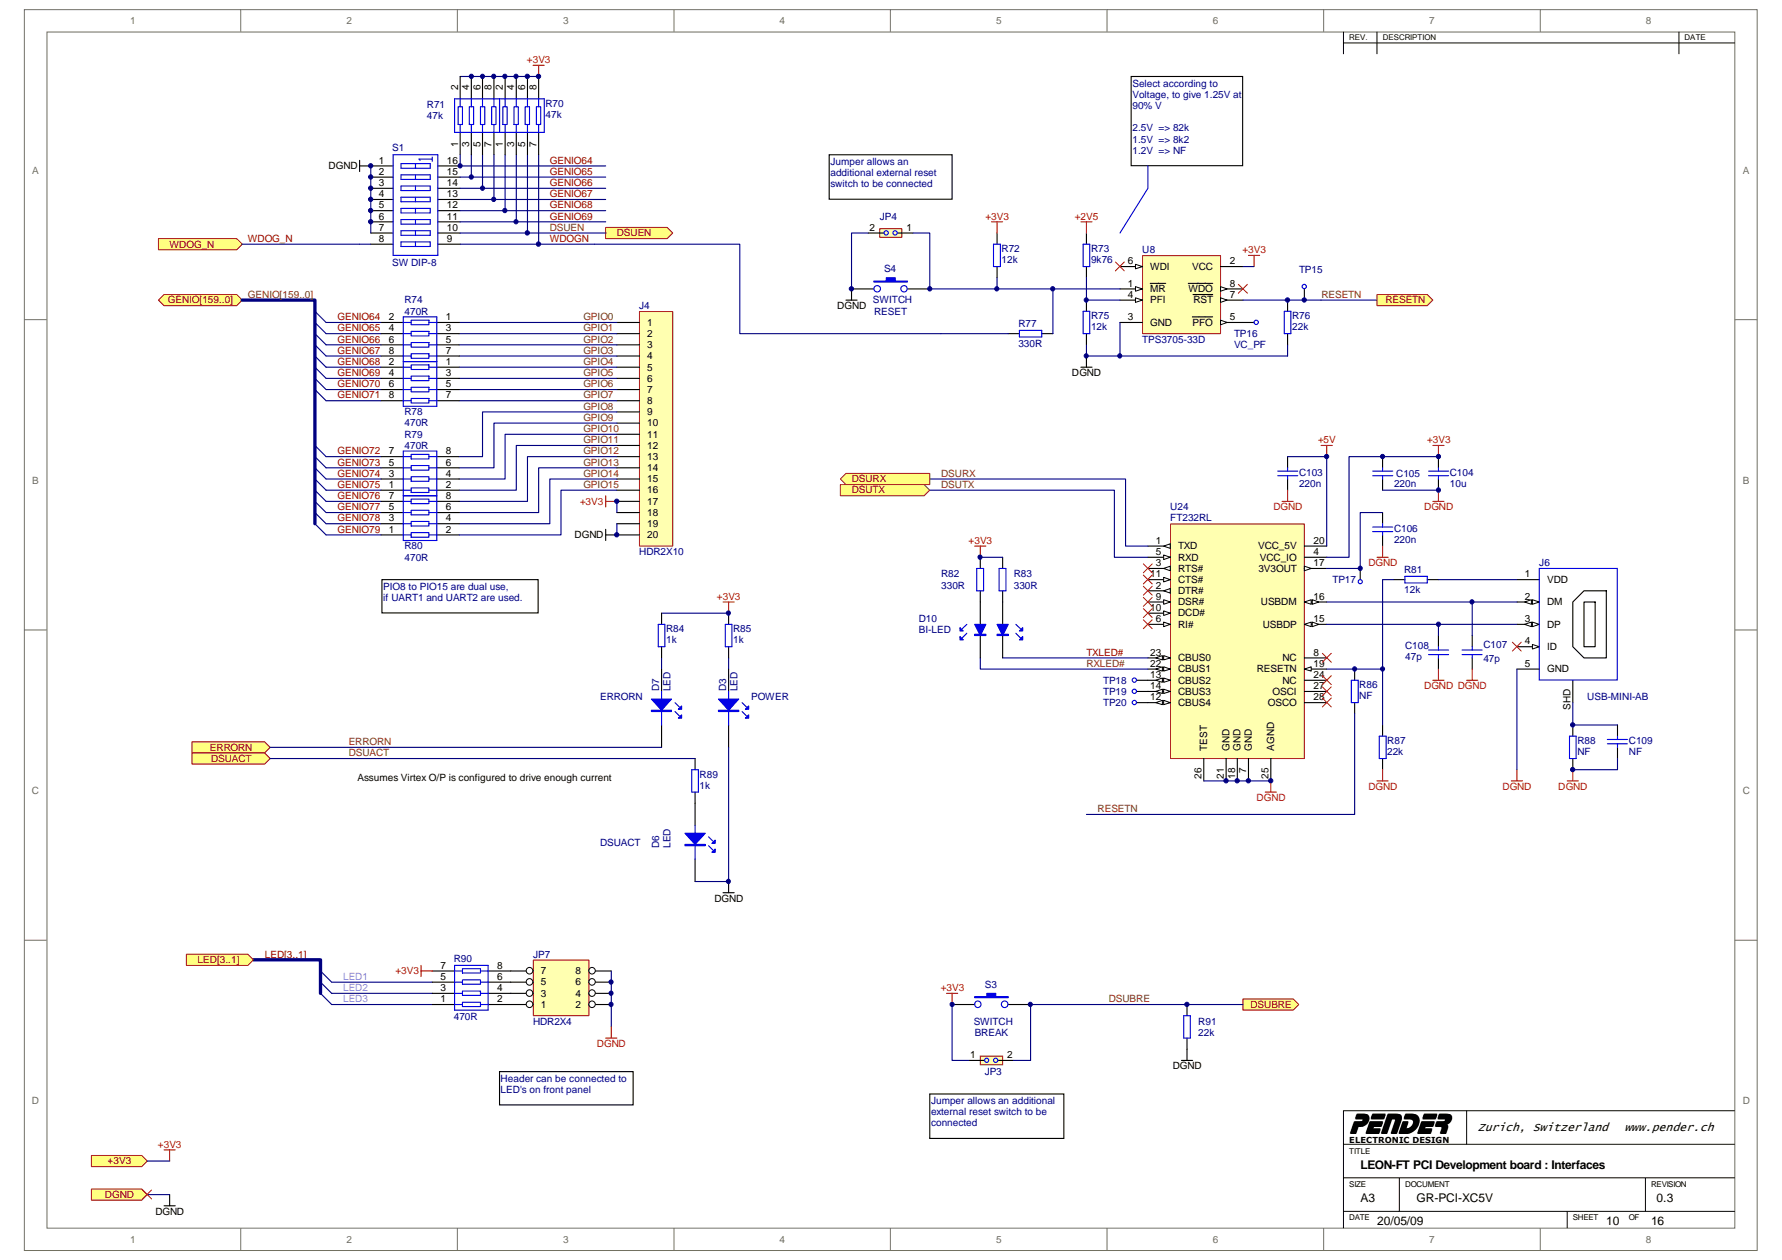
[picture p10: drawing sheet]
<svg xmlns="http://www.w3.org/2000/svg" width="297mm" height="210mm" viewBox="0 0 297 210" stroke-linecap="round" stroke-linejoin="round" font-family="sans-serif">
<defs><g id="words">
<text font-size="5" x="225" y="188.8">PENDER</text>
<g font-size="2">
<text x="246.3" y="188.4">Zurich, Switzerland</text>
<text x="270.8" y="188.4">www.pender.ch</text>
<text x="226.8" y="194.8">LEON-FT PCI Development board : Interfaces</text>
<text x="226.8" y="200.3">A3</text>
<text x="236.1" y="200.3">GR-PCI-XC5V</text>
<text x="276.1" y="200.3">0.3</text>
<text x="229.6" y="204">20/05/09</text>
<text x="267.8" y="204">10</text>
<text x="275.2" y="204">16</text>
</g>
<g font-size="1.7" fill="#706f64">
<text x="21.7" y="4">1</text>
<text x="57.7" y="4">2</text>
<text x="93.8" y="4">3</text>
<text x="130" y="4">4</text>
<text x="166.1" y="4">5</text>
<text x="202.1" y="4">6</text>
<text x="238.2" y="4">7</text>
<text x="274.4" y="4">8</text>
<text x="5.4" y="28.9">A</text>
<text x="290.5" y="28.9">A</text>
<text x="5.4" y="80.6">B</text>
<text x="290.5" y="80.6">B</text>
<text x="5.3" y="132.2">C</text>
<text x="290.5" y="132.2">C</text>
<text x="5.3" y="183.9">D</text>
<text x="290.5" y="183.9">D</text>
<text x="21.7" y="207">1</text>
<text x="57.7" y="207">2</text>
<text x="93.8" y="207">3</text>
<text x="130" y="207">4</text>
<text x="166.1" y="207">5</text>
<text x="202.1" y="207">6</text>
<text x="238.2" y="207">7</text>
<text x="274.4" y="207">8</text>
</g>
<g font-size="1.7" fill="#f00">
<text x="87.8" y="10.5">+3V3</text>
<text x="164.3" y="36.6">+3V3</text>
<text x="179.2" y="36.6">+2V5</text>
<text x="207.1" y="42.2">+3V3</text>
<text x="219.7" y="73.8">+5V</text>
<text x="237.9" y="73.8">+3V3</text>
<text x="96.7" y="84.1">+3V3</text>
<text x="212.3" y="85">DGND</text>
<text x="237.4" y="85">DGND</text>
<text x="161.5" y="90.6">+3V3</text>
<text x="228.1" y="94.3">DGND</text>
<text x="119.5" y="99.9">+3V3</text>
<text x="237.4" y="114.8">DGND DGND</text>
<text x="228.1" y="131.6">DGND</text>
<text x="250.4" y="131.6">DGND</text>
<text x="259.8" y="131.6">DGND</text>
<text x="209.5" y="133.4">DGND</text>
<text x="65.9" y="162.3">+3V3</text>
<text x="156.8" y="165.1">+3V3</text>
<text x="99.5" y="174.4">DGND</text>
<text x="26.3" y="191.2">+3V3</text>
</g>
<g font-size="1.7" fill="#000080">
<text x="71.2" y="17.9">R71</text>
<text x="90.9" y="17.8">R70</text>
<text x="188.8" y="14.4">Select according to</text>
<text x="188.8" y="16.3">Voltage, to give 1.25V at</text>
<text x="71.2" y="19.8">47k</text>
<text x="90.9" y="19.6">47k</text>
<text x="188.8" y="18.2">90% V</text>
<text x="188.8" y="21.9">2.5V =&gt; 82k</text>
<text x="188.8" y="23.7">1.5V =&gt; 8k2</text>
<text x="65.4" y="25.2">S1</text>
<text x="138.4" y="27.5">Jumper allows an</text>
<text x="138.4" y="29.3">additional external reset</text>
<text x="188.8" y="25.6">1.2V =&gt; NF</text>
<text x="138.4" y="31.2">switch to be connected</text>
<text x="146.6" y="36.6">JP4</text>
<text x="167" y="42">R72</text>
<text x="181.9" y="42">R73</text>
<text x="65.4" y="44.2">SW DIP-8</text>
<text x="147.4" y="45.3">S4</text>
<text x="167" y="43.9">12k</text>
<text x="181.9" y="43.9">9k76</text>
<text x="190.4" y="42.2">U8</text>
<text x="216.5" y="45.6">TP15</text>
<text x="67.4" y="50.5">R74</text>
<text x="67.4" y="52.4">470R</text>
<text x="106.5" y="51.5">J4</text>
<text x="145.5" y="50.5">SWITCH</text>
<text x="145.7" y="52.4">RESET</text>
<text x="181.9" y="53.2">R75</text>
<text x="215.4" y="53.2">R76</text>
<text x="169.8" y="54.5">R77</text>
<text x="169.8" y="57.8">330R</text>
<text x="181.9" y="55">12k</text>
<text x="190.4" y="57.1">TPS3705-33D</text>
<text x="205.7" y="56.1">TP16</text>
<text x="205.7" y="58">VC_PF</text>
<text x="215.4" y="55">22k</text>
<text x="67.4" y="69.2">R78</text>
<text x="67.4" y="71">470R</text>
<text x="67.4" y="72.9">R79</text>
<text x="67.4" y="74.8">470R</text>
<text x="216.5" y="79.2">C103</text>
<text x="216.5" y="81.1">220n</text>
<text x="232.4" y="81.1">220n</text>
<text x="232.7" y="79.4">C105</text>
<text x="241.7" y="79.2">C104</text>
<text x="241.7" y="81.1">10u</text>
<text x="195.1" y="85">U24</text>
<text x="195.1" y="86.9">FT232RL</text>
<text x="232.4" y="88.6">C106</text>
<text x="67.4" y="91.5">R80</text>
<text x="67.4" y="93.4">470R</text>
<text x="106.5" y="92.5">HDR2X10</text>
<text x="232.4" y="90.4">220n</text>
<text x="234.1" y="95.5">R81</text>
<text x="256.6" y="94.3">J6</text>
<text x="63.9" y="98.3">PIO8 to PIO15 are dual use,</text>
<text x="63.9" y="100.1">if UART1 and UART2 are used.</text>
<text x="156.9" y="96.2">R82</text>
<text x="156.9" y="98">330R</text>
<text x="169" y="96.2">R83</text>
<text x="169" y="98">330R</text>
<text x="222.1" y="97.1">TP17</text>
<text x="234.1" y="98.8">12k</text>
<text x="111" y="105.3">R84</text>
<text x="111" y="107.2">1k</text>
<text x="122.2" y="105.3">R85</text>
<text x="122.2" y="107.2">1k</text>
<text x="153.2" y="103.6">D10</text>
<text x="153.2" y="105.5">BI-LED</text>
<text x="247.3" y="107.9">C107</text>
<text x="183.9" y="113.9">TP18</text>
<text x="234.2" y="108.1">C108</text>
<text x="234.2" y="110">47p</text>
<text x="247.3" y="110.4">47p</text>
<text x="100" y="116.7">ERRORN</text>
<text x="109.9" y="115.2" transform="rotate(-90 109.9 115.2)">D7</text>
<text x="111.8" y="115.2" transform="rotate(-90 111.8 115.2)">LED</text>
<text x="121.1" y="115.2" transform="rotate(-90 121.1 115.2)">D3</text>
<text x="122.9" y="115.2" transform="rotate(-90 122.9 115.2)">LED</text>
<text x="125.2" y="116.7">POWER</text>
<text x="183.9" y="115.7">TP19</text>
<text x="183.9" y="117.6">TP20</text>
<text x="226.6" y="114.6">R86</text>
<text x="226.6" y="116.5">NF</text>
<text x="264.6" y="116.7">USB-MINI-AB</text>
<text x="231.2" y="124">R87</text>
<text x="231.2" y="125.8">22k</text>
<text x="262.9" y="124">R88</text>
<text x="262.9" y="125.8">NF</text>
<text x="271.5" y="124">C109</text>
<text x="271.5" y="125.8">NF</text>
<text x="116.6" y="129.5">R89</text>
<text x="116.6" y="131.4">1k</text>
<text x="100" y="140.9">DSUACT</text>
<text x="109.9" y="141.3" transform="rotate(-90 109.9 141.3)">D6</text>
<text x="111.8" y="141.3" transform="rotate(-90 111.8 141.3)">LED</text>
<text x="75.6" y="160.3">R90</text>
<text x="88.9" y="159.5">JP7</text>
<text x="164.2" y="164.5">S3</text>
<text x="75.6" y="169.9">470R</text>
<text x="88.9" y="170.7">HDR2X4</text>
<text x="162.3" y="170.7">SWITCH</text>
<text x="162.5" y="172.6">BREAK</text>
<text x="199.7" y="170.7">R91</text>
<text x="199.7" y="172.6">22k</text>
<text x="164.2" y="179.1">JP3</text>
<text x="83.4" y="180.2">Header can be connected to</text>
<text x="83.4" y="182">LED's on front panel</text>
<text x="155.2" y="183.9">Jumper allows an additional</text>
<text x="155.2" y="185.8">external reset switch to be</text>
<text x="155.2" y="187.6">connected</text>
</g>
<g font-size="1.7">
<text x="76.4" y="15" transform="rotate(-90 76.4 15)">2</text>
<text x="78.2" y="15" transform="rotate(-90 78.2 15)">4</text>
<text x="80.1" y="15" transform="rotate(-90 80.1 15)">6</text>
<text x="82" y="15" transform="rotate(-90 82 15)">8</text>
<text x="83.8" y="15" transform="rotate(-90 83.8 15)">2</text>
<text x="85.7" y="15" transform="rotate(-90 85.7 15)">4</text>
<text x="87.5" y="15" transform="rotate(-90 87.5 15)">6</text>
<text x="89.4" y="15" transform="rotate(-90 89.4 15)">8</text>
<text x="54.8" y="28.2">DGND</text>
<text x="63.2" y="27.3">1</text>
<text x="63.2" y="29.1">2</text>
<text x="74.5" y="27.3">16</text>
<text x="74.5" y="29.1">15</text>
<text x="76.4" y="24.5" transform="rotate(-90 76.4 24.5)">1</text>
<text x="78.2" y="24.5" transform="rotate(-90 78.2 24.5)">3</text>
<text x="80.1" y="24.5" transform="rotate(-90 80.1 24.5)">5</text>
<text x="82" y="24.5" transform="rotate(-90 82 24.5)">7</text>
<text x="83.8" y="24.5" transform="rotate(-90 83.8 24.5)">1</text>
<text x="85.7" y="24.5" transform="rotate(-90 85.7 24.5)">3</text>
<text x="87.5" y="24.5" transform="rotate(-90 87.5 24.5)">5</text>
<text x="89.4" y="24.5" transform="rotate(-90 89.4 24.5)">7</text>
<text x="63.2" y="31">3</text>
<text x="63.2" y="32.9">4</text>
<text x="63.2" y="34.7">5</text>
<text x="74.5" y="31">14</text>
<text x="74.5" y="32.9">13</text>
<text x="74.5" y="34.7">12</text>
<text x="63.2" y="36.6">6</text>
<text x="63.2" y="38.4">7</text>
<text x="63.2" y="40.3">8</text>
<text x="74.5" y="36.6">11</text>
<text x="74.5" y="38.4">10</text>
<text x="74.5" y="40.3">9</text>
<text x="144.9" y="38.4">2</text>
<text x="151.1" y="38.4">1</text>
<text x="188" y="47.8">1</text>
<text x="188" y="44">6</text>
<text x="191.7" y="45">WDI</text>
<text x="198.7" y="45">VCC</text>
<text x="205" y="44">2</text>
<text x="205" y="47.8">8</text>
<text x="64.8" y="53.3">2</text>
<text x="74.3" y="53.3">1</text>
<text x="139.6" y="51.5">DGND</text>
<text x="188" y="53.3">3</text>
<text x="188" y="49.6">4</text>
<text x="191.7" y="48.7">MR</text>
<text x="191.7" y="50.5">PFI</text>
<text x="198.1" y="48.7">WDO</text>
<text x="198.9" y="50.5">RST</text>
<text x="205" y="53.3">5</text>
<text x="205" y="49.6">7</text>
<text x="64.8" y="55.2">4</text>
<text x="64.8" y="57.1">6</text>
<text x="64.8" y="58.9">8</text>
<text x="74.3" y="55.2">3</text>
<text x="74.3" y="57.1">5</text>
<text x="74.3" y="58.9">7</text>
<text x="107.9" y="54.3">1</text>
<text x="107.9" y="56.1">2</text>
<text x="107.9" y="58">3</text>
<text x="107.9" y="59.9">4</text>
<text x="191.7" y="54.3">GND</text>
<text x="198.8" y="54.3">PFO</text>
<text x="64.8" y="60.8">2</text>
<text x="64.8" y="62.7">4</text>
<text x="64.8" y="64.5">6</text>
<text x="74.3" y="60.8">1</text>
<text x="74.3" y="62.7">3</text>
<text x="74.3" y="64.5">5</text>
<text x="107.9" y="61.7">5</text>
<text x="107.9" y="63.6">6</text>
<text x="107.9" y="65.4">7</text>
<text x="178.7" y="62.7">DGND</text>
<text x="64.8" y="66.4">8</text>
<text x="74.3" y="66.4">7</text>
<text x="107.9" y="67.3">8</text>
<text x="107.9" y="69.2">9</text>
<text x="107.9" y="71">10</text>
<text x="64.8" y="77.6">5</text>
<text x="64.8" y="75.7">7</text>
<text x="74.3" y="77.6">6</text>
<text x="74.3" y="75.7">8</text>
<text x="107.9" y="72.9">11</text>
<text x="107.9" y="74.8">12</text>
<text x="107.9" y="76.6">13</text>
<text x="64.8" y="81.3">1</text>
<text x="64.8" y="79.4">3</text>
<text x="64.8" y="83.1">7</text>
<text x="74.3" y="81.3">2</text>
<text x="74.3" y="79.4">4</text>
<text x="74.3" y="83.1">8</text>
<text x="107.9" y="78.5">14</text>
<text x="107.9" y="80.3">15</text>
<text x="107.9" y="82.2">16</text>
<text x="64.8" y="88.7">1</text>
<text x="64.8" y="86.9">3</text>
<text x="64.8" y="85">5</text>
<text x="74.3" y="88.7">2</text>
<text x="74.3" y="86.9">4</text>
<text x="74.3" y="85">6</text>
<text x="95.8" y="89.7">DGND</text>
<text x="107.9" y="84.1">17</text>
<text x="107.9" y="85.9">18</text>
<text x="107.9" y="87.8">19</text>
<text x="107.9" y="89.7">20</text>
<text x="192.7" y="92.5">5</text>
<text x="192.7" y="90.6">1</text>
<text x="192.7" y="94.3">3</text>
<text x="196.4" y="93.4">RXD</text>
<text x="196.4" y="91.5">TXD</text>
<text x="196.4" y="95.2">RTS#</text>
<text x="209.7" y="91.5">VCC_5V</text>
<text x="209.8" y="95.2">3V3OUT</text>
<text x="210" y="93.4">VCC_IO</text>
<text x="218.9" y="92.5">4</text>
<text x="218.9" y="90.6">20</text>
<text x="218.9" y="94.3">17</text>
<text x="191.7" y="96.2">11</text>
<text x="191.7" y="101.8">10</text>
<text x="192.7" y="99.9">9</text>
<text x="192.7" y="98">2</text>
<text x="196.4" y="97.1">CTS#</text>
<text x="196.4" y="100.8">DSR#</text>
<text x="196.4" y="99">DTR#</text>
<text x="210.2" y="100.8">USBDM</text>
<text x="218.9" y="99.9">16</text>
<text x="254.2" y="96.2">1</text>
<text x="254.2" y="99.9">2</text>
<text x="257.9" y="97.1">VDD</text>
<text x="257.9" y="100.8">DM</text>
<text x="192.7" y="103.6">6</text>
<text x="196.4" y="104.6">RI#</text>
<text x="196.4" y="102.7">DCD#</text>
<text x="210.5" y="104.6">USBDP</text>
<text x="218.9" y="103.6">15</text>
<text x="254.2" y="103.6">3</text>
<text x="254.2" y="107.4">4</text>
<text x="257.9" y="104.6">DP</text>
<text x="191.7" y="109.2">23</text>
<text x="191.7" y="111.1">22</text>
<text x="191.7" y="112.9">13</text>
<text x="196.4" y="110.2">CBUS0</text>
<text x="196.4" y="112">CBUS1</text>
<text x="196.4" y="113.9">CBUS2</text>
<text x="209.5" y="112">RESETN</text>
<text x="213.8" y="110.2">NC</text>
<text x="213.8" y="113.9">NC</text>
<text x="218.9" y="111.1">19</text>
<text x="218.9" y="109.2">8</text>
<text x="218.9" y="112.9">24</text>
<text x="254.2" y="111.1">5</text>
<text x="257.9" y="108.3">ID</text>
<text x="257.9" y="112">GND</text>
<text x="191.7" y="114.8">14</text>
<text x="191.7" y="116.7">12</text>
<text x="196.4" y="115.7">CBUS3</text>
<text x="196.4" y="117.6">CBUS4</text>
<text x="211.3" y="117.6">OSCO</text>
<text x="212.1" y="115.7">OSCI</text>
<text x="218.9" y="114.8">27</text>
<text x="218.9" y="116.7">28</text>
<text x="261.8" y="118.3" transform="rotate(-90 261.8 118.3)">SHD</text>
<text x="201.2" y="125.1" transform="rotate(-90 201.2 125.1)">TEST</text>
<text x="204.9" y="125.1" transform="rotate(-90 204.9 125.1)">GND</text>
<text x="206.8" y="125.1" transform="rotate(-90 206.8 125.1)">GND</text>
<text x="208.7" y="125.1" transform="rotate(-90 208.7 125.1)">GND</text>
<text x="212.4" y="125.1" transform="rotate(-90 212.4 125.1)">AGND</text>
<text x="59.6" y="130.1">Assumes Virtex O/P is configured to drive enough current</text>
<text x="200.3" y="129.7" transform="rotate(-90 200.3 129.7)">26</text>
<text x="204" y="129.7" transform="rotate(-90 204 129.7)">21</text>
<text x="205.9" y="129.7" transform="rotate(-90 205.9 129.7)">18</text>
<text x="207.7" y="128.8" transform="rotate(-90 207.7 128.8)">7</text>
<text x="211.5" y="129.7" transform="rotate(-90 211.5 129.7)">25</text>
<text x="119.1" y="150.2">DGND</text>
<text x="73.4" y="161.4">7</text>
<text x="82.9" y="161.4">8</text>
<text x="73.4" y="167">1</text>
<text x="73.4" y="165.1">3</text>
<text x="73.4" y="163.2">5</text>
<text x="82.9" y="167">2</text>
<text x="82.9" y="165.1">4</text>
<text x="82.9" y="163.2">6</text>
<text x="90.2" y="167.9">1</text>
<text x="90.2" y="166">3</text>
<text x="90.2" y="164.2">5</text>
<text x="90.2" y="162.3">7</text>
<text x="95.9" y="167.9">2</text>
<text x="95.9" y="166">4</text>
<text x="95.9" y="164.2">6</text>
<text x="95.9" y="162.3">8</text>
<text x="161.7" y="176.3">1</text>
<text x="167.9" y="176.3">2</text>
<text x="195.5" y="178.1">DGND</text>
<text x="25.9" y="202.4">DGND</text>
</g>
<g font-size="1.7" fill="#800000">
<text x="91.6" y="27.3">GENIO64</text>
<text x="91.6" y="29.1">GENIO65</text>
<text x="91.6" y="31">GENIO66</text>
<text x="91.6" y="32.9">GENIO67</text>
<text x="91.6" y="34.7">GENIO68</text>
<text x="28.3" y="41.2">WDOG_N</text>
<text x="41.3" y="40.3">WDOG_N</text>
<text x="91.6" y="40.3">WDOGN</text>
<text x="91.6" y="36.6">GENIO69</text>
<text x="102.8" y="39.4">DSUEN</text>
<text x="28" y="50.5">GENIO[159..0]</text>
<text x="56.3" y="53.3">GENIO64</text>
<text x="230.9" y="50.5">RESETN</text>
<text x="56.3" y="55.2">GENIO65</text>
<text x="56.3" y="57.1">GENIO66</text>
<text x="56.3" y="58.9">GENIO67</text>
<text x="56.3" y="60.8">GENIO68</text>
<text x="56.3" y="62.7">GENIO69</text>
<text x="56.3" y="64.5">GENIO70</text>
<text x="56.3" y="66.4">GENIO71</text>
<text x="56.3" y="75.7">GENIO72</text>
<text x="56.3" y="77.6">GENIO73</text>
<text x="56.3" y="79.4">GENIO74</text>
<text x="56.3" y="81.3">GENIO75</text>
<text x="56.3" y="83.1">GENIO76</text>
<text x="142" y="80.3">DSURX</text>
<text x="142" y="82.2">DSUTX</text>
<text x="56.3" y="85">GENIO77</text>
<text x="56.3" y="86.9">GENIO78</text>
<text x="56.3" y="88.7">GENIO79</text>
<text x="181.1" y="109.2">TXLED#</text>
<text x="35" y="125.1">ERRORN</text>
<text x="35.2" y="126.9">DSUACT</text>
<text x="32.9" y="160.4">LED[3..1]</text>
<text x="44.2" y="159.5">LED[3..1]</text>
<text x="208.4" y="167.9">DSUBRE</text>
<text x="17.9" y="194">+3V3</text>
<text x="17.5" y="199.6">DGND</text>
</g>
<g font-size="1.7" fill="#804000">
<text x="91.6" y="38.4">DSUEN</text>
<text x="41.3" y="49.6">GENIO[159..0]</text>
<text x="97.2" y="53.3">GPIO0</text>
<text x="97.2" y="55.2">GPIO1</text>
<text x="97.2" y="57.1">GPIO2</text>
<text x="97.2" y="58.9">GPIO3</text>
<text x="97.2" y="60.8">GPIO4</text>
<text x="97.2" y="62.7">GPIO5</text>
<text x="97.2" y="64.5">GPIO6</text>
<text x="97.2" y="66.4">GPIO7</text>
<text x="97.2" y="68.2">GPIO8</text>
<text x="97.2" y="70.1">GPIO9</text>
<text x="97.2" y="72">GPIO10</text>
<text x="97.2" y="73.8">GPIO11</text>
<text x="97.2" y="75.7">GPIO12</text>
<text x="97.2" y="77.6">GPIO13</text>
<text x="97.2" y="79.4">GPIO14</text>
<text x="97.2" y="81.3">GPIO15</text>
<text x="156.9" y="79.4">DSURX</text>
<text x="156.9" y="81.3">DSUTX</text>
<text x="181.1" y="111.1">RXLED#</text>
<text x="58.1" y="124.1">ERRORN</text>
<text x="58.1" y="126">DSUACT</text>
<text x="184.8" y="167">DSUBRE</text>
</g>
<g font-size="1.7" fill="#7c3b00">
<text x="220.3" y="49.6">RESETN</text>
<text x="183" y="135.3">RESETN</text>
</g>
<g font-size="1.7" fill="#f0f">
<text x="57.2" y="163.2">LED1</text>
<text x="57.2" y="165.1">LED2</text>
<text x="57.2" y="167">LED3</text>
</g>
<text font-size="1.4" x="224.9" y="190.3">ELECTRONIC DESIGN</text>
<g font-size="1.3">
<text x="224.9" y="6.7">REV.</text>
<text x="230.5" y="6.7">DESCRIPTION</text>
<text x="280.8" y="6.7">DATE</text>
<text x="224.9" y="192.2">TITLE</text>
<text x="224.9" y="197.8">SIZE</text>
<text x="234.2" y="197.8">DOCUMENT</text>
<text x="275.2" y="197.8">REVISION</text>
<text x="224.9" y="203.2">DATE</text>
<text x="262.2" y="203.2">SHEET</text>
<text x="271.5" y="203.2">OF</text>
</g>
</g></defs>
<path d="M4.1 1.6h288.8v206.7h-288.8z" fill="none" stroke="#706f64" stroke-width=".17"/>
<path d="M7.9 5.4h281.3v199.2h-281.3z" fill="#fff"/>
<g fill="none" stroke="#706f64" stroke-width=".17">
<path d="M7.8 5.3h281.4v199.3h-281.4zM40.1 1.6v3.7M76.2 1.6v3.7M112.3 1.6v3.7M148.4 1.6v3.7M184.5 1.6v3.7M220.6 1.6v3.7M256.7 1.6v3.7M4.1 53.3h3.7M289.2 53.3h3.7M4.1 104.9h3.7M289.2 104.9h3.7"/>
<path d="M4.1 156.6h3.7M289.2 156.6h3.7M40.1 204.6v3.7M76.2 204.6v3.7M112.3 204.6v3.7M148.4 204.6v3.7M184.5 204.6v3.7M220.6 204.6v3.7M256.7 204.6v3.7"/>
</g>
<path d="M223.9 7.2h65.3M223.9 5.3v3.7M229.5 5.3v3.7M279.9 5.3v3.7M223.9 196.2h65.3M233.3 196.2v5.6M244.5 185v5.6M274.3 196.2v5.6M289.2 190.6h-65.3v14M289.2 185h-65.3v5.6M223.9 201.8h65.3M261.2 201.8v2.8" fill="none" stroke="#000" stroke-width=".17"/>
<path d="M158.7 167.3h3.8M168.1 167.3h3.7" fill="none" stroke="#000" stroke-width=".19"/>
<path d="M162.5 166h2v-.5h1.5v.5h2.1v.2h-5.6z" fill-rule="evenodd" fill="#00f"/>
<g fill="none" stroke="#00f" stroke-width=".19">
<path d="M162.5 166h2v-.5h1.5v.5h2.1v.2h-5.6z"/>
<circle cx="163" cy="167.3" r=".54"/>
<circle cx="167.5" cy="167.3" r=".55"/>
</g>
<path d="M120.5 100.3h1.9M121.5 100.3v1.9M157.8 165.5h1.8M158.7 165.5v1.8" fill="none" stroke="#f00" stroke-width=".19"/>
<path d="M110.3 102.2h11.2" fill="none" stroke="#000080" stroke-width=".19"/>
<path d="M26.4 50l.9-.9h12.2l.9 .9-.9 .9h-12.2z" fill-rule="evenodd" fill="#ffff80"/>
<path d="M26.4 50l.9-.9h12.2l.9 .9-.9 .9h-12.2z" fill="none" stroke="#800000" stroke-width=".17"/>
<path d="M32 123.6h12.1l.9 .9-.9 .9h-12.1z" fill-rule="evenodd" fill="#ffff80"/>
<path d="M32 123.6h12.1l.9 .9-.9 .9h-12.1z" fill="none" stroke="#800000" stroke-width=".17"/>
<path d="M32 125.4h12.1l.9 1-.9 .9h-12.1z" fill-rule="evenodd" fill="#ffff80"/>
<path d="M32 125.4h12.1l.9 1-.9 .9h-12.1z" fill="none" stroke="#800000" stroke-width=".17"/>
<path d="M207.2 166.4h8.4l.9 .9-.9 1h-8.4z" fill-rule="evenodd" fill="#ffff80"/>
<path d="M207.2 166.4h8.4l.9 .9-.9 1h-8.4z" fill="none" stroke="#800000" stroke-width=".17"/>
<path d="M101 37.9h10.2l.9 .9-.9 1h-10.2z" fill-rule="evenodd" fill="#ffff80"/>
<path d="M101 37.9h10.2l.9 .9-.9 1h-10.2z" fill="none" stroke="#800000" stroke-width=".17"/>
<path d="M110.3 109.6v1.9" fill="none" stroke="#000080" stroke-width=".19"/>
<path d="M110.3 111.5v3.7M110.3 120.8v3.7" fill="none" stroke="#000" stroke-width=".19"/>
<path d="M110.3 115.2v5.6M112.5 118.5l.7 .8M112.5 117.1l.7 .7" fill="none" stroke="#00f" stroke-width=".19"/>
<path d="M108.6 116.5h3.3l-1.6 1.8z" fill="#00f"/>
<path d="M108.6 116.5h3.3l-1.6 1.8zM108.6 118.3h3.3v.2h-3.3z" fill="none" stroke="#00f" stroke-width=".19"/>
<path d="M108.6 118.4h3.3" fill="none" stroke="#00f" stroke-width=".21"/>
<path d="M113.6 119.1v.5h-.5z" fill="#00f"/>
<path d="M113.6 119.1v.5h-.5z" fill="none" stroke="#00f" stroke-width=".19"/>
<path d="M113.6 117.6v.6h-.5z" fill="#00f"/>
<path d="M109.7 104h1.1v3.7h-1.1zM113.6 117.6v.6h-.5zM115.9 137.5v5.6M118.1 139.4l.7 .7M118.1 140.9l.7 .7" fill="none" stroke="#00f" stroke-width=".19"/>
<path d="M110.3 102.2v1.8M110.3 107.7v1.9M115.9 133.8v3.7M115.9 143.1v3.8" fill="none" stroke="#000" stroke-width=".19"/>
<path d="M114.2 138.8h3.4l-1.7 1.9z" fill="#00f"/>
<path d="M114.2 138.8h3.4l-1.7 1.9zM114.2 140.7h3.4v.2h-3.4z" fill="none" stroke="#00f" stroke-width=".19"/>
<path d="M114.2 140.8h3.4" fill="none" stroke="#00f" stroke-width=".21"/>
<path d="M119.2 141.4v.6h-.5z" fill="#00f"/>
<path d="M119.2 141.4v.6h-.5z" fill="none" stroke="#00f" stroke-width=".19"/>
<path d="M119.2 140v.5h-.5z" fill="#00f"/>
<path d="M121.5 115.2v5.6M123.7 118.5l.7 .8M123.7 117.1l.7 .7M115.3 128.2h1.1v3.8h-1.1zM119.2 140v.5h-.5z" fill="none" stroke="#00f" stroke-width=".19"/>
<path d="M121.5 111.5v3.7M115.9 126.4v1.8M115.9 132v1.8M121.5 120.8v3.7" fill="none" stroke="#000" stroke-width=".19"/>
<path d="M121.5 109.6v1.9" fill="none" stroke="#000080" stroke-width=".19"/>
<path d="M119.8 116.5h3.3l-1.6 1.8z" fill="#00f"/>
<path d="M119.8 116.5h3.3l-1.6 1.8zM119.8 118.3h3.3v.2h-3.3z" fill="none" stroke="#00f" stroke-width=".19"/>
<path d="M119.8 118.4h3.3" fill="none" stroke="#00f" stroke-width=".21"/>
<path d="M124.8 119.1v.5h-.6z" fill="#00f"/>
<path d="M124.8 119.1v.5h-.6z" fill="none" stroke="#00f" stroke-width=".19"/>
<path d="M124.8 117.6v.6h-.6z" fill="#00f"/>
<path d="M120.9 104h1.1v3.7h-1.1zM124.8 117.6v.6h-.6z" fill="none" stroke="#00f" stroke-width=".19"/>
<path d="M121.5 102.2v1.8M121.5 107.7v1.9M120.5 148.7h1.9M121.5 146.9v1.8M28.3 199v1.9M27.3 200.9h1.9" fill="none" stroke="#000" stroke-width=".19"/>
<path d="M27.3 191.6h1.9M28.3 191.6v1.8" fill="none" stroke="#f00" stroke-width=".19"/>
<path d="M63.7 96.6h26v5.5h-26z" fill-rule="evenodd" fill="#fff"/>
<path d="M59.9 26.7v1.9M59.9 27.6h1.9M63.7 96.6h26v5.5h-26z" fill="none" stroke="#000" stroke-width=".19"/>
<path d="M88.9 10.9h1.8M89.8 10.9v1.8" fill="none" stroke="#f00" stroke-width=".19"/>
<path d="M106.6 51.9h5.5v39.1h-5.5z" fill="#ffffb0"/>
<path d="M106.6 51.9h5.5v39.1h-5.5z" fill="none" stroke="#800000" stroke-width=".17"/>
<g fill="none" stroke="#000" stroke-width=".19">
<path d="M102.8 53.7h3.7M102.8 55.6h3.7M102.8 57.4h3.7M102.8 59.3h3.7M102.8 61.2h3.7M102.8 63h3.7M102.8 64.9h3.7M102.8 66.8h3.7M102.8 68.6h3.7M102.8 70.5h3.7M102.8 72.3h3.7M102.8 74.2h3.7"/>
<path d="M102.8 76.1h3.7M102.8 77.9h3.7M102.8 79.8h3.7M102.8 81.7h3.7M102.8 83.5h3.7M102.8 85.4h3.7M102.8 87.2h3.7M102.8 89.1h3.7"/>
</g>
<path d="M15.2 192.5h8.4l1 .9-1 1h-8.4z" fill-rule="evenodd" fill="#ffff80"/>
<path d="M15.2 192.5h8.4l1 .9-1 1h-8.4z" fill="none" stroke="#800000" stroke-width=".17"/>
<path d="M15.2 198.1h8.4l1 .9-1 .9h-8.4z" fill-rule="evenodd" fill="#ffff80"/>
<path d="M15.2 198.1h8.4l1 .9-1 .9h-8.4z" fill="none" stroke="#800000" stroke-width=".17"/>
<g fill="none" stroke="#000" stroke-width=".19">
<path d="M61.8 27.6h3.7M61.8 29.5h3.7M61.8 31.4h3.7M61.8 33.2h3.7M61.8 35.1h3.7M61.8 37h3.7M61.8 38.8h3.7M73 27.6h3.7M73 29.5h3.7M73 31.4h3.7M73 33.2h3.7M73 35.1h3.7"/>
<path d="M73 37h3.7M73 38.8h3.7M61.8 40.7h3.7M73 40.7h3.7"/>
</g>
<g fill="none" stroke="#00f" stroke-width=".19">
<path d="M65.5 25.8h7.5v16.7h-7.5zM66.8 27.3h4.9v.7h-4.9zM66.8 29.1h4.9v.8h-4.9zM66.8 31h4.9v.7h-4.9zM66.8 32.9h4.9v.7h-4.9zM66.8 34.7h4.9v.8h-4.9zM66.8 36.6h4.9v.7h-4.9zM66.8 38.4h4.9v.8h-4.9zM69.3 27.3v.7M69.3 29.1v.8M69.3 31v.7M69.3 32.9v.7"/>
<path d="M69.3 34.7v.8M69.3 36.6v.7M69.3 38.4v.8M72 26.5h-2.2l.2 .2M72 26.2v.7M66.8 40.3h4.9v.8h-4.9zM69.3 40.3v.8"/>
</g>
<g fill="none" stroke="#000080" stroke-width=".19">
<path d="M76.7 12.7h13.1M61.8 27.6v11.2M76.7 29.5h24.3M76.7 31.4h24.3M76.7 33.2h24.3M76.7 35.1h24.3M76.7 37h24.3M76.7 38.8h24.3M78.6 25.8v3.7M80.4 25.8v5.6M82.3 25.8v7.4M84.2 25.8v9.3"/>
<path d="M86.1 25.8v11.2M87.9 25.8v13M89.8 25.8v14.9"/>
</g>
<path d="M26.4 39.8h13.1l.9 .9-.9 .9h-13.1z" fill-rule="evenodd" fill="#ffff80"/>
<path d="M26.4 39.8h13.1l.9 .9-.9 .9h-13.1z" fill="none" stroke="#800000" stroke-width=".17"/>
<path d="M40.4 40.7h19.5M24.6 193.4h3.7M24.6 199h3.7" fill="none" stroke="#000080" stroke-width=".19"/>
<path d="M155 182.2h22.3v7.5h-22.3z" fill-rule="evenodd" fill="#fff"/>
<path d="M155 182.2h22.3v7.5h-22.3z" fill="none" stroke="#000" stroke-width=".19"/>
<path d="M163.4 176h3.7v1.4h-3.7z" fill="#ffffb0"/>
<path d="M163.4 175.9h3.7v1.5h-3.7z" fill="none" stroke="#800000" stroke-width=".17"/>
<g fill="none" stroke="#000" stroke-width=".19">
<path d="M76.7 12.7v3.8M78.6 12.7v3.8M80.4 12.7v3.8M82.3 12.7v3.8M84.2 12.7v3.8M86.1 12.7v3.8M87.9 12.7v3.8M89.8 12.7v3.8M76.7 22.1v3.7M78.6 22.1v3.7M80.4 22.1v3.7M82.3 22.1v3.7"/>
<path d="M84.2 22.1v3.7M86.1 22.1v3.7M87.9 22.1v3.7M89.8 22.1v3.7M63.5 53.7h3.7M63.5 55.6h3.7M63.5 57.4h3.7M63.5 59.3h3.7M72.8 53.7h3.7M72.8 55.6h3.7M72.8 57.4h3.7M72.8 59.3h3.7"/>
<path d="M63.5 61.2h3.7M63.5 63h3.7M63.5 64.9h3.7M63.5 66.8h3.7M63.5 79.8h3.7M63.5 77.9h3.7M63.5 76.1h3.7M72.8 61.2h3.7M72.8 63h3.7M72.8 64.9h3.7M72.8 66.8h3.7M72.8 79.8h3.7"/>
<path d="M72.8 77.9h3.7M72.8 76.1h3.7M63.5 89.1h3.7M63.5 81.7h3.7M63.5 87.2h3.7M63.5 85.4h3.7M63.5 83.5h3.7M72.8 89.1h3.7M72.8 81.7h3.7M72.8 87.2h3.7M72.8 85.4h3.7M72.8 83.5h3.7"/>
<path d="M101 88.2v1.8M101 89.1h1.8M161.5 176.7h2.6M166.4 176.7h2.6M196.9 176.7h1.9M197.9 167.3v1.9M197.9 172.9v3.8"/>
</g>
<g fill="none" stroke="#00f" stroke-width=".19">
<path d="M75.8 16.5h14.9v5.6h-14.9zM76.4 17.8h.7v2.9h-.7zM76.7 16.5v1.3M78.2 17.8h.7v2.9h-.7zM78.6 16.5v1.3M80.1 17.8h.7v2.9h-.7zM80.4 16.5v1.3M82 17.8h.7v2.9h-.7zM82.3 16.5v1.3M83.3 16.5v5.6M83.8 17.8h.7v2.9h-.7zM84.2 16.5v1.3"/>
<path d="M85.7 17.8h.7v2.9h-.7zM86.1 16.5v1.3M87.5 17.8h.8v2.9h-.8zM87.9 16.5v1.3M89.4 17.8h.7v2.9h-.7zM89.8 16.5v1.3M76.7 20.7v1.4M78.6 20.7v1.4M80.4 20.7v1.4M82.3 20.7v1.4M84.2 20.7v1.4M86.1 20.7v1.4"/>
<path d="M87.9 20.7v1.4M89.8 20.7v1.4M67.2 52.8h5.6v14.9h-5.6zM67.2 53.7h1.3M67.2 55.6h1.3M67.2 57.4h1.3M67.2 59.3h1.3M68.5 53.3h3v.8h-3zM68.5 55.2h3v.8h-3zM68.5 57.1h3v.7h-3zM68.5 58.9h3v.8h-3zM71.5 53.7h1.3"/>
<path d="M71.5 55.6h1.3M71.5 57.4h1.3M71.5 59.3h1.3M67.2 75.1h5.6v14.9h-5.6zM67.2 60.2h5.6M67.2 61.2h1.3M67.2 63h1.3M67.2 64.9h1.3M67.2 66.8h1.3M67.2 79.8h1.3M67.2 77.9h1.3M67.2 76.1h1.3"/>
<path d="M68.5 60.8h3v.8h-3zM68.5 62.7h3v.7h-3zM68.5 64.5h3v.8h-3zM68.5 66.4h3v.7h-3zM68.5 79.4h3v.8h-3zM68.5 77.6h3v.7h-3zM68.5 75.7h3v.8h-3zM71.5 61.2h1.3M71.5 63h1.3M71.5 64.9h1.3M71.5 66.8h1.3M71.5 79.8h1.3"/>
<path d="M71.5 77.9h1.3M71.5 76.1h1.3M67.2 81.7h1.3M67.2 82.6h5.6M67.2 89.1h1.3M67.2 87.2h1.3M67.2 85.4h1.3M67.2 83.5h1.3M68.5 81.3h3v.7h-3zM68.5 88.7h3v.8h-3zM68.5 86.9h3v.7h-3zM68.5 85h3v.8h-3z"/>
<path d="M68.5 83.1h3v.8h-3zM71.5 81.7h1.3M71.5 89.1h1.3M71.5 87.2h1.3M71.5 85.4h1.3M71.5 83.5h1.3M197.3 169.2h1.1v3.7h-1.1z"/>
<circle cx="164.5" cy="176.6" r=".35"/>
<circle cx="166" cy="176.6" r=".36"/>
</g>
<g fill="none" stroke="#000080" stroke-width=".19">
<path d="M76.5 53.7h26.3M76.5 55.6h26.3M76.5 57.4h26.3M76.5 59.3h26.3M76.5 61.2h26.3M76.5 63h26.3M76.5 64.9h26.3M76.5 66.8h26.3M102.8 79.8h-11.2v7.4h-15.1M102.8 77.9h-13v7.5h-13.3M102.8 76.1h-14.9v7.4h-11.4M102.8 74.2h-16.7v7.5h-9.6"/>
<path d="M102.8 72.3h-18.6v7.5h-7.7M102.8 70.5h-20.5v7.4h-5.8M102.8 68.6h-22.4v7.5h-3.9M102.8 83.5v1.9M102.8 87.2v1.9"/>
</g>
<path d="M101 82.6v1.9M101 83.5h1.8" fill="none" stroke="#f00" stroke-width=".19"/>
<path d="M190.5 42.6h13v13h-13z" fill="#ffffb0"/>
<path d="M190.5 42.6h13v13h-13z" fill="none" stroke="#800000" stroke-width=".17"/>
<path d="M186.7 48.1h3.7" fill="none" stroke="#000" stroke-width=".19"/>
<path d="M189.3 47.8l1.1 .3-1.1 .4z" fill="#fff"/>
<path d="M189.3 47.8l1.1 .3-1.1 .4z" fill="none" stroke="#000" stroke-width=".17"/>
<path d="M186.7 53.7h3.7M186.7 50h3.7M191.7 47.2h2.6M203.5 44.4h3.7" fill="none" stroke="#000" stroke-width=".19"/>
<path d="M189.3 49.6l1.1 .4-1.1 .4z" fill="#fff"/>
<path d="M189.3 49.6l1.1 .4-1.1 .4z" fill="none" stroke="#000" stroke-width=".17"/>
<path d="M203.5 53.7h3.7" fill="none" stroke="#000" stroke-width=".19"/>
<path d="M203.5 53.3l1.1 .4-1.1 .4z" fill="#fff"/>
<path d="M203.5 53.3l1.1 .4-1.1 .4z" fill="none" stroke="#000" stroke-width=".17"/>
<path d="M186.7 44.4h3.7M198.8 52.8h3.3" fill="none" stroke="#000" stroke-width=".19"/>
<path d="M189.3 44l1.1 .4-1.1 .4z" fill="#fff"/>
<path d="M189.3 44l1.1 .4-1.1 .4z" fill="none" stroke="#000" stroke-width=".17"/>
<path d="M203.5 50h3.7" fill="none" stroke="#000" stroke-width=".19"/>
<path d="M203.5 49.6l1.1 .4-1.1 .4z" fill="#fff"/>
<path d="M203.5 49.6l1.1 .4-1.1 .4z" fill="none" stroke="#000" stroke-width=".17"/>
<path d="M198.9 49.1h3.2M203.5 48.1h3.7" fill="none" stroke="#000" stroke-width=".19"/>
<path d="M203.5 47.8l1.1 .3-1.1 .4z" fill="#fff"/>
<path d="M203.5 47.8l1.1 .3-1.1 .4z" fill="none" stroke="#000" stroke-width=".17"/>
<g fill="none" stroke="#000" stroke-width=".19">
<path d="M166.2 38.8v1.9M181.1 38.8v1.9M141.9 48.1h3.8M151.3 48.1h3.7M166.2 44.4v1.9M168.1 55.6h1.8M173.6 55.6h1.9M181.1 44.4v1.9M181.1 50v1.9M181.1 55.6v1.8M181.1 59.3v1.9M198.1 47.2h4"/>
<path d="M214.6 50v1.9M214.6 55.6v1.8M217.4 48.1v1.9M180.2 61.2h1.8"/>
</g>
<g fill="none" stroke="#00f" stroke-width=".19">
<path d="M165.6 40.7h1.1v3.7h-1.1zM169.9 55h3.7v1.1h-3.7zM180.5 51.9h1.1v3.7h-1.1zM180.5 40.7h1.1v3.7h-1.1zM214.1 51.9h1.1v3.7h-1.1z"/>
<circle cx="217.4" cy="47.7" r=".36"/>
</g>
<path d="M166.2 46.3v1.8M181.1 46.3v3.7h5.6M186.7 53.7v5.6M220.2 50h9.3" fill="none" stroke="#000080" stroke-width=".19"/>
<path d="M165.3 37h1.8M166.2 37v1.8M180.2 37h1.8M181.1 37v1.8M208.1 42.5h1.9M209 42.5v1.9" fill="none" stroke="#f00" stroke-width=".19"/>
<path d="M145.7 46.8h2v-.5h1.5v.5h2.1v.2h-5.6z" fill-rule="evenodd" fill="#00f"/>
<g fill="none" stroke="#00f" stroke-width=".19">
<path d="M145.7 46.8h2v-.5h1.5v.5h2.1v.2h-5.6z"/>
<circle cx="146.2" cy="48.1" r=".54"/>
<circle cx="150.7" cy="48.1" r=".53"/>
</g>
<path d="M141 50h1.9M141.9 48.1v1.9" fill="none" stroke="#000" stroke-width=".19"/>
<path d="M229.5 49.1h8.4l.9 .9-.9 .9h-8.4z" fill-rule="evenodd" fill="#ffff80"/>
<path d="M229.5 49.1h8.4l.9 .9-.9 .9h-8.4z" fill="none" stroke="#800000" stroke-width=".17"/>
<path d="M144.7 38.8h-2.8v9.3M156.8 55.6h11.3" fill="none" stroke="#000080" stroke-width=".19"/>
<path d="M138.2 25.8h20.5v7.4h-20.5z" fill-rule="evenodd" fill="#fff"/>
<path d="M138.2 25.8h20.5v7.4h-20.5z" fill="none" stroke="#000" stroke-width=".19"/>
<path d="M188.5 12.7h18.6v14.9h-18.6z" fill-rule="evenodd" fill="#fff"/>
<path d="M188.5 12.7h18.6v14.9h-18.6zM207.2 53.7h1.8" fill="none" stroke="#000" stroke-width=".19"/>
<path d="M207.2 50h13M214.6 57.4v1.9" fill="none" stroke="#000080" stroke-width=".19"/>
<circle cx="209.4" cy="53.7" r=".36" fill="none" stroke="#00f" stroke-width=".19"/>
<path d="M185.9 43.6l1.5 1.5M187.4 43.6l-1.5 1.5M206.4 47.4l1.5 1.5M207.9 47.4l-1.5 1.5" fill="none" stroke="#f00" stroke-width=".17"/>
<path d="M146.7 38.1h3.6v1.4h-3.6z" fill="#ffffb0"/>
<path d="M146.6 38.1h3.7v1.4h-3.7z" fill="none" stroke="#800000" stroke-width=".17"/>
<path d="M144.7 38.8h2.7M149.6 38.8h2.6M252.9 96.6h3.7M252.9 100.3h3.7" fill="none" stroke="#000" stroke-width=".19"/>
<g fill="none" stroke="#00f" stroke-width=".19">
<path d="M191.3 27.6v3.8l-4.6 7.4"/>
<circle cx="147.7" cy="38.8" r=".36"/>
<circle cx="149.2" cy="38.8" r=".36"/>
</g>
<g fill="none" stroke="#000080" stroke-width=".19">
<path d="M76.7 25.8v1.8h24.3M152.2 38.8h2.8v9.3h31.7M52.5 51.9l1.9 1.8M52.5 53.7l1.9 1.9M52.5 55.6l1.9 1.8M52.5 57.4l1.9 1.9M52.5 59.3l1.9 1.9M76.7 40.7h46.6v14.9h33.5M175.5 48.1v7.5M181.1 57.4v1.9h33.5M52.5 61.2l1.9 1.8M52.5 63l1.9 1.9"/>
<path d="M52.5 64.9l1.9 1.9M52.5 74.2l1.9 1.9M52.5 76.1l1.9 1.8M52.5 77.9l1.9 1.9M52.5 79.8l1.9 1.9M52.5 81.7l1.9 1.8M52.5 83.5l1.9 1.9M52.5 85.4l1.9 1.8M52.5 87.2l1.9 1.9M102.8 81.7h-9.3v7.4h-17M45 126.4h70.9M45 124.5h65.3"/>
<path d="M121.5 124.5v22.4h-5.6M158.7 167.3v9.4h2.8M207.2 167.3h-35.4v9.4h-2.8"/>
</g>
<path d="M40.4 50h12.1v37.2" fill="none" stroke="#000080" stroke-width=".56"/>
<path d="M23.8 198.2l1.5 1.5M25.3 198.2l-1.5 1.5" fill="none" stroke="#f00" stroke-width=".17"/>
<path d="M255.4 99.9l1.2 .4-1.2 .4z" fill="#fff"/>
<path d="M255.4 99.9l1.2 .4-1.2 .4z" fill="none" stroke="#000" stroke-width=".17"/>
<path d="M254.1 100.3l1.2-.4v.8z" fill="#fff"/>
<path d="M254.1 100.3l1.2-.4v.8z" fill="none" stroke="#000" stroke-width=".17"/>
<path d="M252.9 104h3.7" fill="none" stroke="#000" stroke-width=".19"/>
<path d="M255.4 103.6l1.2 .4-1.2 .4z" fill="#fff"/>
<path d="M255.4 103.6l1.2 .4-1.2 .4z" fill="none" stroke="#000" stroke-width=".17"/>
<path d="M254.1 104l1.2-.4v.8z" fill="#fff"/>
<path d="M254.1 104l1.2-.4v.8z" fill="none" stroke="#000" stroke-width=".17"/>
<path d="M252.9 107.7h3.7" fill="none" stroke="#000" stroke-width=".19"/>
<path d="M255.4 107.4l1.2 .3-1.2 .4z" fill="#fff"/>
<path d="M255.4 107.4l1.2 .3-1.2 .4z" fill="none" stroke="#000" stroke-width=".17"/>
<path d="M252.9 111.5h3.7M262.2 100.3l1.8-1.9h3.8v11.2h-3.8l-1.8-1.9zM262.2 113.3v3.8M264 100.3h1.9v7.4h-1.9z" fill="none" stroke="#000" stroke-width=".19"/>
<path d="M256.6 94.7h13v18.6h-13z" fill="none" stroke="#00f" stroke-width=".19"/>
<path d="M195.2 87.3h22.2v39.1h-22.2z" fill="#ffffb0"/>
<path d="M195.1 87.3h22.3v39.1h-22.3z" fill="none" stroke="#800000" stroke-width=".17"/>
<path d="M191.3 92.8h3.8" fill="none" stroke="#000" stroke-width=".19"/>
<path d="M194 92.5l1.1 .3-1.1 .4z" fill="#fff"/>
<path d="M194 92.5l1.1 .3-1.1 .4z" fill="none" stroke="#000" stroke-width=".17"/>
<path d="M191.3 91h3.8" fill="none" stroke="#000" stroke-width=".19"/>
<path d="M194 91l1.1-.4v.8z" fill="#fff"/>
<path d="M194 91l1.1-.4v.8z" fill="none" stroke="#000" stroke-width=".17"/>
<path d="M217.4 92.8h3.7M217.4 91h3.7M217.4 100.3h3.7M211.8 126.4v3.7" fill="none" stroke="#000" stroke-width=".19"/>
<path d="M217.4 100.3l1.2-.4v.8z" fill="#fff"/>
<path d="M217.4 100.3l1.2-.4v.8z" fill="none" stroke="#000" stroke-width=".17"/>
<path d="M218.7 99.9l1.1 .4-1.1 .4z" fill="#fff"/>
<path d="M218.7 99.9l1.1 .4-1.1 .4z" fill="none" stroke="#000" stroke-width=".17"/>
<path d="M217.4 104h3.7" fill="none" stroke="#000" stroke-width=".19"/>
<path d="M217.4 104l1.2-.4v.8z" fill="#fff"/>
<path d="M217.4 104l1.2-.4v.8z" fill="none" stroke="#000" stroke-width=".17"/>
<path d="M218.7 103.6l1.1 .4-1.1 .4z" fill="#fff"/>
<path d="M218.7 103.6l1.1 .4-1.1 .4z" fill="none" stroke="#000" stroke-width=".17"/>
<path d="M191.3 96.6h3.8M217.4 109.6h3.7" fill="none" stroke="#000" stroke-width=".19"/>
<path d="M194 96.2l1.1 .4-1.1 .3z" fill="#fff"/>
<path d="M194 96.2l1.1 .4-1.1 .3z" fill="none" stroke="#000" stroke-width=".17"/>
<path d="M191.3 94.7h3.8" fill="none" stroke="#000" stroke-width=".19"/>
<path d="M194 94.7l1.1-.4v.8z" fill="#fff"/>
<path d="M194 94.7l1.1-.4v.8z" fill="none" stroke="#000" stroke-width=".17"/>
<path d="M217.4 111.5h3.7M200.7 126.4v3.7M204.4 126.4v3.7M206.2 126.4v3.7M208.1 126.4v3.7" fill="none" stroke="#000" stroke-width=".19"/>
<path d="M217.4 111.5l1.2-.4v.7z" fill="#fff"/>
<path d="M217.4 111.5l1.2-.4v.7z" fill="none" stroke="#000" stroke-width=".17"/>
<path d="M217.4 94.7h3.7M217.4 113.3h3.7M217.4 115.2h3.7M217.4 117.1h3.7" fill="none" stroke="#000" stroke-width=".19"/>
<path d="M217.4 94.3l1.2 .4-1.2 .4z" fill="#fff"/>
<path d="M217.4 94.3l1.2 .4-1.2 .4z" fill="none" stroke="#000" stroke-width=".17"/>
<path d="M191.3 100.3h3.8" fill="none" stroke="#000" stroke-width=".19"/>
<path d="M194 99.9l1.1 .4-1.1 .4z" fill="#fff"/>
<path d="M194 99.9l1.1 .4-1.1 .4z" fill="none" stroke="#000" stroke-width=".17"/>
<path d="M191.3 98.4h3.8" fill="none" stroke="#000" stroke-width=".19"/>
<path d="M194 98.4l1.1-.4v.8z" fill="#fff"/>
<path d="M194 98.4l1.1-.4v.8z" fill="none" stroke="#000" stroke-width=".17"/>
<path d="M191.3 104h3.8" fill="none" stroke="#000" stroke-width=".19"/>
<path d="M194 103.6l1.1 .4-1.1 .4z" fill="#fff"/>
<path d="M194 103.6l1.1 .4-1.1 .4z" fill="none" stroke="#000" stroke-width=".17"/>
<path d="M191.3 102.2h3.8" fill="none" stroke="#000" stroke-width=".19"/>
<path d="M194 101.8l1.1 .4-1.1 .3z" fill="#fff"/>
<path d="M194 101.8l1.1 .4-1.1 .3z" fill="none" stroke="#000" stroke-width=".17"/>
<path d="M191.3 109.6h3.8" fill="none" stroke="#000" stroke-width=".19"/>
<path d="M194 109.2l1.1 .4-1.1 .3z" fill="#fff"/>
<path d="M194 109.2l1.1 .4-1.1 .3z" fill="none" stroke="#000" stroke-width=".17"/>
<path d="M192.7 109.6l1.1-.4v.7z" fill="#fff"/>
<path d="M192.7 109.6l1.1-.4v.7z" fill="none" stroke="#000" stroke-width=".17"/>
<path d="M191.3 111.5h3.8" fill="none" stroke="#000" stroke-width=".19"/>
<path d="M194 111.1l1.1 .4-1.1 .3z" fill="#fff"/>
<path d="M194 111.1l1.1 .4-1.1 .3z" fill="none" stroke="#000" stroke-width=".17"/>
<path d="M192.7 111.5l1.1-.4v.7z" fill="#fff"/>
<path d="M192.7 111.5l1.1-.4v.7z" fill="none" stroke="#000" stroke-width=".17"/>
<path d="M191.3 113.3h3.8" fill="none" stroke="#000" stroke-width=".19"/>
<path d="M194 112.9l1.1 .4-1.1 .4z" fill="#fff"/>
<path d="M194 112.9l1.1 .4-1.1 .4z" fill="none" stroke="#000" stroke-width=".17"/>
<path d="M192.7 113.3l1.1-.4v.8z" fill="#fff"/>
<path d="M192.7 113.3l1.1-.4v.8z" fill="none" stroke="#000" stroke-width=".17"/>
<path d="M191.3 115.2h3.8" fill="none" stroke="#000" stroke-width=".19"/>
<path d="M194 114.8l1.1 .4-1.1 .3z" fill="#fff"/>
<path d="M194 114.8l1.1 .4-1.1 .3z" fill="none" stroke="#000" stroke-width=".17"/>
<path d="M192.7 115.2l1.1-.4v.7z" fill="#fff"/>
<path d="M192.7 115.2l1.1-.4v.7z" fill="none" stroke="#000" stroke-width=".17"/>
<path d="M191.3 117.1h3.8" fill="none" stroke="#000" stroke-width=".19"/>
<path d="M194 116.7l1.1 .4-1.1 .3z" fill="#fff"/>
<path d="M194 116.7l1.1 .4-1.1 .3z" fill="none" stroke="#000" stroke-width=".17"/>
<path d="M192.7 117.1l1.1-.4v.7z" fill="#fff"/>
<path d="M192.7 117.1l1.1-.4v.7z" fill="none" stroke="#000" stroke-width=".17"/>
<g fill="none" stroke="#f00" stroke-width=".19">
<path d="M220.2 74.2h1.9M221.1 74.2v1.9M238.8 74.2h1.9M239.8 74.2v1.9M162.5 91h1.8M163.4 91v1.8M213.7 83.5h1.9M214.6 81.7v1.8M229.5 92.8h1.9M230.5 91v1.8M238.8 83.5h1.9M239.8 81.7v1.8"/>
<path d="M238.8 113.3h1.9M239.8 111.5v1.8M244.5 113.3h1.8M245.4 111.5v1.8M210.9 132h1.9M211.8 130.1v1.9M251.9 130.1h1.9M252.9 128.2v1.9M261.2 130.1h1.9M262.2 128.2v1.9"/>
</g>
<g fill="none" stroke="#000080" stroke-width=".19">
<path d="M155 79.8h32.6v11.2h3.7M214.6 76.1h6.5v14.9M239.8 76.1h-14.9v16.7h-3.8M155 81.7h30.8v11.1h5.5M230.5 85.4h-3.8v9.3h-5.6M230.5 81.7h9.3M232.3 96.6h-1.8v14.9h-9.4M239.8 96.6h13.1M163.4 109.6v1.9h27.9M167.1 109.6h24.2M221.1 100.3h31.8M221.1 104h31.8"/>
<path d="M239.8 104v1.9M245.4 100.3v5.6M252.9 111.5v16.7M262.2 117.1v3.7h7.4M200.7 130.1h11.1M269.6 126.4v1.8h-7.4"/>
</g>
<g fill="none" stroke="#000" stroke-width=".19">
<path d="M214.6 76.1v1.8M214.6 79.8v1.9M230.5 76.1v1.8M230.5 79.8v1.9M239.8 76.1v1.8M239.8 79.8v1.9M163.4 92.8v1.9M163.4 98.4v1.9M167.1 92.8v1.9M167.1 98.4v1.9M226.7 94.7v1.9M230.5 85.4v1.8"/>
<path d="M230.5 89.1v1.9M232.3 96.6h1.9M237.9 96.6h1.9M189.5 113.3h1.8M189.5 115.2h1.8M189.5 117.1h1.8M225.8 111.5v1.8M225.8 117.1v1.8M239.8 105.9v1.8M239.8 109.6v1.9M245.4 105.9v1.8M245.4 109.6v1.9"/>
<path d="M230.5 120.8v1.8M230.5 126.4v1.8M262.2 120.8v1.8M262.2 126.4v1.8M269.6 120.8v1.8M269.6 124.5v1.9"/>
</g>
<g fill="none" stroke="#00f" stroke-width=".19">
<path d="M213 79.2h3.3M213 78.5h3.3M214.6 77.9v.6M214.6 79.2v.6M228.8 79.2h3.4M228.8 78.5h3.4M230.5 77.9v.6M230.5 79.2v.6M238.1 79.2h3.4M238.1 78.5h3.4M239.8 77.9v.6M239.8 79.2v.6"/>
<path d="M162.8 94.7h1.2v3.7h-1.2zM166.5 94.7h1.2v3.7h-1.2zM228.8 87.8h3.4M228.8 88.6h3.4M230.5 87.2v.6M230.5 88.6v.5M234.2 96h3.7v1.1h-3.7zM225.3 113.3h1.1v3.8h-1.1zM238.1 109.1h3.4M238.1 108.3h3.4M239.8 107.7v.6M239.8 109.1v.5"/>
<path d="M243.7 109.1h3.4M243.7 108.3h3.4M245.4 107.7v.6M245.4 109.1v.5M229.9 122.6h1.2v3.8h-1.2zM261.6 122.6h1.1v3.8h-1.1zM267.9 123.9h3.4M267.9 123.2h3.4M269.6 122.6v.6M269.6 123.9v.6"/>
<circle cx="226.7" cy="96.9" r=".35"/>
<circle cx="189.1" cy="113.3" r=".36"/>
<circle cx="189.1" cy="117" r=".36"/>
<circle cx="189.1" cy="115.2" r=".36"/>
</g>
<g fill="none" stroke="#f00" stroke-width=".17">
<path d="M190.6 93.9l1.5 1.5M190.6 95.8l1.5 1.5M190.6 97.7l1.5 1.4M190.6 99.5l1.5 1.5M192.1 93.9l-1.5 1.5M192.1 95.8l-1.5 1.5M192.1 97.7l-1.5 1.4M192.1 99.5l-1.5 1.5M190.6 101.4l1.5 1.5M190.6 103.3l1.5 1.4M192.1 101.4l-1.5 1.5M192.1 103.3l-1.5 1.4"/>
<path d="M220.4 112.6l1.5 1.4M220.4 108.8l1.5 1.5M220.4 114.4l1.5 1.5M220.4 116.3l1.5 1.5M221.9 112.6l-1.5 1.4M221.9 108.8l-1.5 1.5M221.9 114.4l-1.5 1.5M221.9 116.3l-1.5 1.5M252.1 107l1.5 1.5M253.6 107l-1.5 1.5"/>
</g>
<path d="M140.1 79.8l.9-.9h14v1.8h-14z" fill-rule="evenodd" fill="#ffff80"/>
<path d="M140.1 79.8l.9-.9h14v1.8h-14z" fill="none" stroke="#804000" stroke-width=".17"/>
<path d="M140.1 80.7h13.9l1 1-1 .9h-13.9z" fill-rule="evenodd" fill="#ffff80"/>
<path d="M140.1 80.7h13.9l1 1-1 .9h-13.9z" fill="none" stroke="#804000" stroke-width=".17"/>
<path d="M229.5 130.1h1.9M230.5 128.2v1.9" fill="none" stroke="#f00" stroke-width=".19"/>
<path d="M207.2 44.4h1.8M225.8 118.9v16.8h-44.7M230.5 111.5v9.3M55.3 163.6h16.7M55.3 165.5h16.7M55.3 167.3h16.7" fill="none" stroke="#000080" stroke-width=".19"/>
<path d="M88.9 160h9.3v9.2h-9.3z" fill="#ffffb0"/>
<path d="M88.9 159.9h9.3v9.3h-9.3z" fill="none" stroke="#800000" stroke-width=".17"/>
<path d="M85.1 167.3h3.8" fill="none" stroke="#000" stroke-width=".19"/>
<circle cx="88.3" cy="167.3" r=".55" fill="#fff"/>
<circle cx="88.3" cy="167.3" r=".55" fill="none" stroke="#000" stroke-width=".17"/>
<path d="M98.2 167.3h3.7" fill="none" stroke="#000" stroke-width=".19"/>
<circle cx="98.7" cy="167.3" r=".54" fill="#fff"/>
<circle cx="98.7" cy="167.3" r=".54" fill="none" stroke="#000" stroke-width=".17"/>
<path d="M85.1 165.5h3.8" fill="none" stroke="#000" stroke-width=".19"/>
<circle cx="88.3" cy="165.4" r=".55" fill="#fff"/>
<circle cx="88.3" cy="165.4" r=".55" fill="none" stroke="#000" stroke-width=".17"/>
<path d="M98.2 165.5h3.7" fill="none" stroke="#000" stroke-width=".19"/>
<circle cx="98.7" cy="165.4" r=".54" fill="#fff"/>
<circle cx="98.7" cy="165.4" r=".54" fill="none" stroke="#000" stroke-width=".17"/>
<path d="M85.1 163.6h3.8" fill="none" stroke="#000" stroke-width=".19"/>
<circle cx="88.3" cy="163.6" r=".55" fill="#fff"/>
<circle cx="88.3" cy="163.6" r=".55" fill="none" stroke="#000" stroke-width=".17"/>
<path d="M98.2 163.6h3.7" fill="none" stroke="#000" stroke-width=".19"/>
<circle cx="98.7" cy="163.6" r=".54" fill="#fff"/>
<circle cx="98.7" cy="163.6" r=".54" fill="none" stroke="#000" stroke-width=".17"/>
<path d="M85.1 161.8h3.8" fill="none" stroke="#000" stroke-width=".19"/>
<circle cx="88.3" cy="161.7" r=".55" fill="#fff"/>
<circle cx="88.3" cy="161.7" r=".55" fill="none" stroke="#000" stroke-width=".17"/>
<path d="M98.2 161.8h3.7" fill="none" stroke="#000" stroke-width=".19"/>
<circle cx="98.7" cy="161.7" r=".54" fill="#fff"/>
<circle cx="98.7" cy="161.7" r=".54" fill="none" stroke="#000" stroke-width=".17"/>
<path d="M72 167.3h3.8M72 165.5h3.8M72 163.6h3.8M72 161.8h3.8M81.4 167.3h3.7M81.4 165.5h3.7M81.4 163.6h3.7M81.4 161.8h3.7" fill="none" stroke="#000" stroke-width=".19"/>
<g fill="none" stroke="#00f" stroke-width=".19">
<path d="M75.8 160.8h5.6v7.5h-5.6zM75.8 167.3h1.3M75.8 165.5h1.3M75.8 163.6h1.3M75.8 161.8h1.3M77.1 167h3v.7h-3zM77.1 165.1h3v.7h-3zM77.1 163.2h3v.8h-3zM77.1 161.4h3v.7h-3zM80.1 167.3h1.3M80.1 165.5h1.3M80.1 163.6h1.3"/>
<path d="M80.1 161.8h1.3"/>
</g>
<path d="M70.2 160.8v1.9M70.2 161.8h1.8M101 172.9h1.8M101.9 171.1v1.8" fill="none" stroke="#f00" stroke-width=".19"/>
<path d="M101.9 161.8v9.3" fill="none" stroke="#000080" stroke-width=".19"/>
<path d="M83.3 178.5h22.2v5.6h-22.2z" fill-rule="evenodd" fill="#fff"/>
<path d="M83.3 178.5h22.2v5.6h-22.2z" fill="none" stroke="#000" stroke-width=".19"/>
<path d="M53.4 161.8l1.9 1.8M53.4 163.6l1.9 1.9M53.4 165.5l1.9 1.8" fill="none" stroke="#000080" stroke-width=".19"/>
<path d="M42.2 159.9h11.2v5.6" fill="none" stroke="#000080" stroke-width=".56"/>
<path d="M31.1 159h10.2l.9 .9-.9 .9h-10.2z" fill-rule="evenodd" fill="#ffff80"/>
<path d="M31.1 159h10.2l.9 .9-.9 .9h-10.2z" fill="none" stroke="#800000" stroke-width=".17"/>
<path d="M163.4 100.3v3.7M163.4 105.9v3.7" fill="none" stroke="#000" stroke-width=".19"/>
<path d="M169.3 105.5l.8 .8M169.3 104l.8 .7" fill="none" stroke="#00f" stroke-width=".19"/>
<path d="M170.5 106v.6h-.6z" fill="#00f"/>
<path d="M170.5 106v.6h-.6z" fill="none" stroke="#00f" stroke-width=".19"/>
<path d="M170.5 104.6v.5h-.6z" fill="#00f"/>
<path d="M170.5 104.6v.5h-.6z" fill="none" stroke="#00f" stroke-width=".19"/>
<path d="M167.1 100.3v3.7M167.1 105.9v3.7" fill="none" stroke="#000" stroke-width=".19"/>
<path d="M166.2 104h1.9l-1 1.9z" fill="#00f"/>
<path d="M166.2 104h1.9l-1 1.9z" fill="none" stroke="#00f" stroke-width=".19"/>
<path d="M166.2 105.7h1.9v.2h-1.9z" fill-rule="evenodd" fill="#00f"/>
<path d="M166.2 105.7h1.9v.2h-1.9z" fill="none" stroke="#00f" stroke-width=".19"/>
<path d="M162.5 104h1.8l-.9 1.9z" fill="#00f"/>
<path d="M162.5 104h1.8l-.9 1.9z" fill="none" stroke="#00f" stroke-width=".19"/>
<path d="M162.5 105.7h1.8v.2h-1.8z" fill-rule="evenodd" fill="#00f"/>
<path d="M161.2 105.5l-.8 .8M161.2 104l-.8 .7M162.5 105.7h1.8v.2h-1.8z" fill="none" stroke="#00f" stroke-width=".19"/>
<path d="M160 106l.6 .6h-.6z" fill="#00f"/>
<path d="M160 106l.6 .6h-.6z" fill="none" stroke="#00f" stroke-width=".19"/>
<path d="M160 104.6l.6 .5h-.6z" fill="#00f"/>
<path d="M160 104.6l.6 .5h-.6z" fill="none" stroke="#00f" stroke-width=".19"/>
<g fill="none" stroke="#000080" stroke-width=".19">
<path d="M54.4 53.7h9.1M54.4 55.6h9.1M54.4 57.4h9.1M54.4 59.3h9.1M59.9 40.7h1.9M54.4 61.2h9.1M54.4 63h9.1M54.4 64.9h9.1M54.4 66.8h9.1M54.4 79.8h9.1M54.4 77.9h9.1M54.4 76.1h9.1"/>
<path d="M54.4 81.7h9.1M54.4 89.1h9.1M54.4 87.2h9.1M54.4 85.4h9.1M54.4 83.5h9.1M163.4 92.8h3.7"/>
</g>
<circle cx="61.8" cy="36.9" r=".36" fill="#000080"/>
<circle cx="61.8" cy="36.9" r=".36" fill="none" stroke="#000080" stroke-width=".17"/>
<circle cx="61.8" cy="35.1" r=".36" fill="#000080"/>
<circle cx="61.8" cy="35.1" r=".36" fill="none" stroke="#000080" stroke-width=".17"/>
<circle cx="61.8" cy="33.2" r=".36" fill="#000080"/>
<circle cx="61.8" cy="33.2" r=".36" fill="none" stroke="#000080" stroke-width=".17"/>
<circle cx="61.8" cy="31.3" r=".36" fill="#000080"/>
<circle cx="61.8" cy="31.3" r=".36" fill="none" stroke="#000080" stroke-width=".17"/>
<circle cx="61.8" cy="29.5" r=".36" fill="#000080"/>
<circle cx="61.8" cy="29.5" r=".36" fill="none" stroke="#000080" stroke-width=".17"/>
<circle cx="61.8" cy="27.6" r=".36" fill="#000080"/>
<circle cx="61.8" cy="27.6" r=".36" fill="none" stroke="#000080" stroke-width=".17"/>
<circle cx="76.7" cy="27.6" r=".35" fill="#000080"/>
<circle cx="76.7" cy="27.6" r=".35" fill="none" stroke="#000080" stroke-width=".17"/>
<circle cx="78.6" cy="29.5" r=".35" fill="#000080"/>
<circle cx="78.6" cy="29.5" r=".35" fill="none" stroke="#000080" stroke-width=".17"/>
<circle cx="78.6" cy="12.7" r=".35" fill="#000080"/>
<circle cx="78.6" cy="12.7" r=".35" fill="none" stroke="#000080" stroke-width=".17"/>
<circle cx="80.4" cy="31.3" r=".35" fill="#000080"/>
<circle cx="80.4" cy="31.3" r=".35" fill="none" stroke="#000080" stroke-width=".17"/>
<circle cx="80.4" cy="12.7" r=".35" fill="#000080"/>
<circle cx="80.4" cy="12.7" r=".35" fill="none" stroke="#000080" stroke-width=".17"/>
<circle cx="82.3" cy="33.2" r=".35" fill="#000080"/>
<circle cx="82.3" cy="33.2" r=".35" fill="none" stroke="#000080" stroke-width=".17"/>
<circle cx="82.3" cy="12.7" r=".35" fill="#000080"/>
<circle cx="82.3" cy="12.7" r=".35" fill="none" stroke="#000080" stroke-width=".17"/>
<circle cx="84.1" cy="35.1" r=".35" fill="#000080"/>
<circle cx="84.1" cy="35.1" r=".35" fill="none" stroke="#000080" stroke-width=".17"/>
<circle cx="84.1" cy="12.7" r=".35" fill="#000080"/>
<circle cx="84.1" cy="12.7" r=".35" fill="none" stroke="#000080" stroke-width=".17"/>
<circle cx="86" cy="36.9" r=".35" fill="#000080"/>
<circle cx="86" cy="36.9" r=".35" fill="none" stroke="#000080" stroke-width=".17"/>
<circle cx="86" cy="12.7" r=".35" fill="#000080"/>
<circle cx="86" cy="12.7" r=".35" fill="none" stroke="#000080" stroke-width=".17"/>
<circle cx="87.9" cy="38.8" r=".37" fill="#000080"/>
<circle cx="87.9" cy="38.8" r=".37" fill="none" stroke="#000080" stroke-width=".17"/>
<circle cx="87.9" cy="12.7" r=".37" fill="#000080"/>
<circle cx="87.9" cy="12.7" r=".37" fill="none" stroke="#000080" stroke-width=".17"/>
<circle cx="89.8" cy="40.7" r=".37" fill="#000080"/>
<circle cx="89.8" cy="40.7" r=".37" fill="none" stroke="#000080" stroke-width=".17"/>
<circle cx="89.8" cy="12.7" r=".37" fill="#000080"/>
<circle cx="89.8" cy="12.7" r=".37" fill="none" stroke="#000080" stroke-width=".17"/>
<circle cx="101.8" cy="167.3" r=".35" fill="#000080"/>
<circle cx="101.8" cy="167.3" r=".35" fill="none" stroke="#000080" stroke-width=".17"/>
<circle cx="101.8" cy="165.5" r=".35" fill="#000080"/>
<circle cx="101.8" cy="165.5" r=".35" fill="none" stroke="#000080" stroke-width=".17"/>
<circle cx="101.8" cy="163.6" r=".35" fill="#000080"/>
<circle cx="101.8" cy="163.6" r=".35" fill="none" stroke="#000080" stroke-width=".17"/>
<circle cx="102.8" cy="89.1" r=".36" fill="#000080"/>
<circle cx="102.8" cy="89.1" r=".36" fill="none" stroke="#000080" stroke-width=".17"/>
<circle cx="102.8" cy="83.5" r=".36" fill="#000080"/>
<circle cx="102.8" cy="83.5" r=".36" fill="none" stroke="#000080" stroke-width=".17"/>
<circle cx="121.4" cy="146.8" r=".35" fill="#000080"/>
<circle cx="121.4" cy="146.8" r=".35" fill="none" stroke="#000080" stroke-width=".17"/>
<circle cx="121.4" cy="102.1" r=".35" fill="#000080"/>
<circle cx="121.4" cy="102.1" r=".35" fill="none" stroke="#000080" stroke-width=".17"/>
<circle cx="141.9" cy="48.1" r=".36" fill="#000080"/>
<circle cx="141.9" cy="48.1" r=".36" fill="none" stroke="#000080" stroke-width=".17"/>
<circle cx="155" cy="48.1" r=".35" fill="#000080"/>
<circle cx="155" cy="48.1" r=".35" fill="none" stroke="#000080" stroke-width=".17"/>
<circle cx="158.7" cy="167.3" r=".35" fill="#000080"/>
<circle cx="158.7" cy="167.3" r=".35" fill="none" stroke="#000080" stroke-width=".17"/>
<circle cx="163.3" cy="92.8" r=".35" fill="#000080"/>
<circle cx="163.3" cy="92.8" r=".35" fill="none" stroke="#000080" stroke-width=".17"/>
<circle cx="166.1" cy="48.1" r=".35" fill="#000080"/>
<circle cx="166.1" cy="48.1" r=".35" fill="none" stroke="#000080" stroke-width=".17"/>
<circle cx="171.7" cy="167.3" r=".35" fill="#000080"/>
<circle cx="171.7" cy="167.3" r=".35" fill="none" stroke="#000080" stroke-width=".17"/>
<circle cx="175.5" cy="48.1" r=".35" fill="#000080"/>
<circle cx="175.5" cy="48.1" r=".35" fill="none" stroke="#000080" stroke-width=".17"/>
<circle cx="181" cy="59.3" r=".35" fill="#000080"/>
<circle cx="181" cy="59.3" r=".35" fill="none" stroke="#000080" stroke-width=".17"/>
<circle cx="181" cy="50" r=".35" fill="#000080"/>
<circle cx="181" cy="50" r=".35" fill="none" stroke="#000080" stroke-width=".17"/>
<circle cx="186.6" cy="59.3" r=".35" fill="#000080"/>
<circle cx="186.6" cy="59.3" r=".35" fill="none" stroke="#000080" stroke-width=".17"/>
<circle cx="197.8" cy="167.3" r=".36" fill="#000080"/>
<circle cx="197.8" cy="167.3" r=".36" fill="none" stroke="#000080" stroke-width=".17"/>
<circle cx="204.4" cy="130.1" r=".36" fill="#000080"/>
<circle cx="204.4" cy="130.1" r=".36" fill="none" stroke="#000080" stroke-width=".17"/>
<circle cx="206.2" cy="130.1" r=".36" fill="#000080"/>
<circle cx="206.2" cy="130.1" r=".36" fill="none" stroke="#000080" stroke-width=".17"/>
<circle cx="208.1" cy="130.1" r=".36" fill="#000080"/>
<circle cx="208.1" cy="130.1" r=".36" fill="none" stroke="#000080" stroke-width=".17"/>
<circle cx="211.8" cy="130.1" r=".36" fill="#000080"/>
<circle cx="211.8" cy="130.1" r=".36" fill="none" stroke="#000080" stroke-width=".17"/>
<circle cx="214.6" cy="50" r=".36" fill="#000080"/>
<circle cx="214.6" cy="50" r=".36" fill="none" stroke="#000080" stroke-width=".17"/>
<circle cx="217.4" cy="50" r=".36" fill="#000080"/>
<circle cx="217.4" cy="50" r=".36" fill="none" stroke="#000080" stroke-width=".17"/>
<circle cx="221.1" cy="76.1" r=".36" fill="#000080"/>
<circle cx="221.1" cy="76.1" r=".36" fill="none" stroke="#000080" stroke-width=".17"/>
<circle cx="225.8" cy="111.4" r=".35" fill="#000080"/>
<circle cx="225.8" cy="111.4" r=".35" fill="none" stroke="#000080" stroke-width=".17"/>
<circle cx="226.7" cy="94.7" r=".35" fill="#000080"/>
<circle cx="226.7" cy="94.7" r=".35" fill="none" stroke="#000080" stroke-width=".17"/>
<circle cx="230.4" cy="111.4" r=".35" fill="#000080"/>
<circle cx="230.4" cy="111.4" r=".35" fill="none" stroke="#000080" stroke-width=".17"/>
<circle cx="230.4" cy="76.1" r=".35" fill="#000080"/>
<circle cx="230.4" cy="76.1" r=".35" fill="none" stroke="#000080" stroke-width=".17"/>
<circle cx="239.8" cy="104" r=".35" fill="#000080"/>
<circle cx="239.8" cy="104" r=".35" fill="none" stroke="#000080" stroke-width=".17"/>
<circle cx="239.8" cy="81.6" r=".35" fill="#000080"/>
<circle cx="239.8" cy="81.6" r=".35" fill="none" stroke="#000080" stroke-width=".17"/>
<circle cx="239.8" cy="76.1" r=".35" fill="#000080"/>
<circle cx="239.8" cy="76.1" r=".35" fill="none" stroke="#000080" stroke-width=".17"/>
<circle cx="245.3" cy="100.3" r=".35" fill="#000080"/>
<circle cx="245.3" cy="100.3" r=".35" fill="none" stroke="#000080" stroke-width=".17"/>
<circle cx="262.1" cy="128.2" r=".36" fill="#000080"/>
<circle cx="262.1" cy="128.2" r=".36" fill="none" stroke="#000080" stroke-width=".17"/>
<circle cx="262.1" cy="120.8" r=".36" fill="#000080"/>
<circle cx="262.1" cy="120.8" r=".36" fill="none" stroke="#000080" stroke-width=".17"/>
<use href="#words"/>
</svg>
